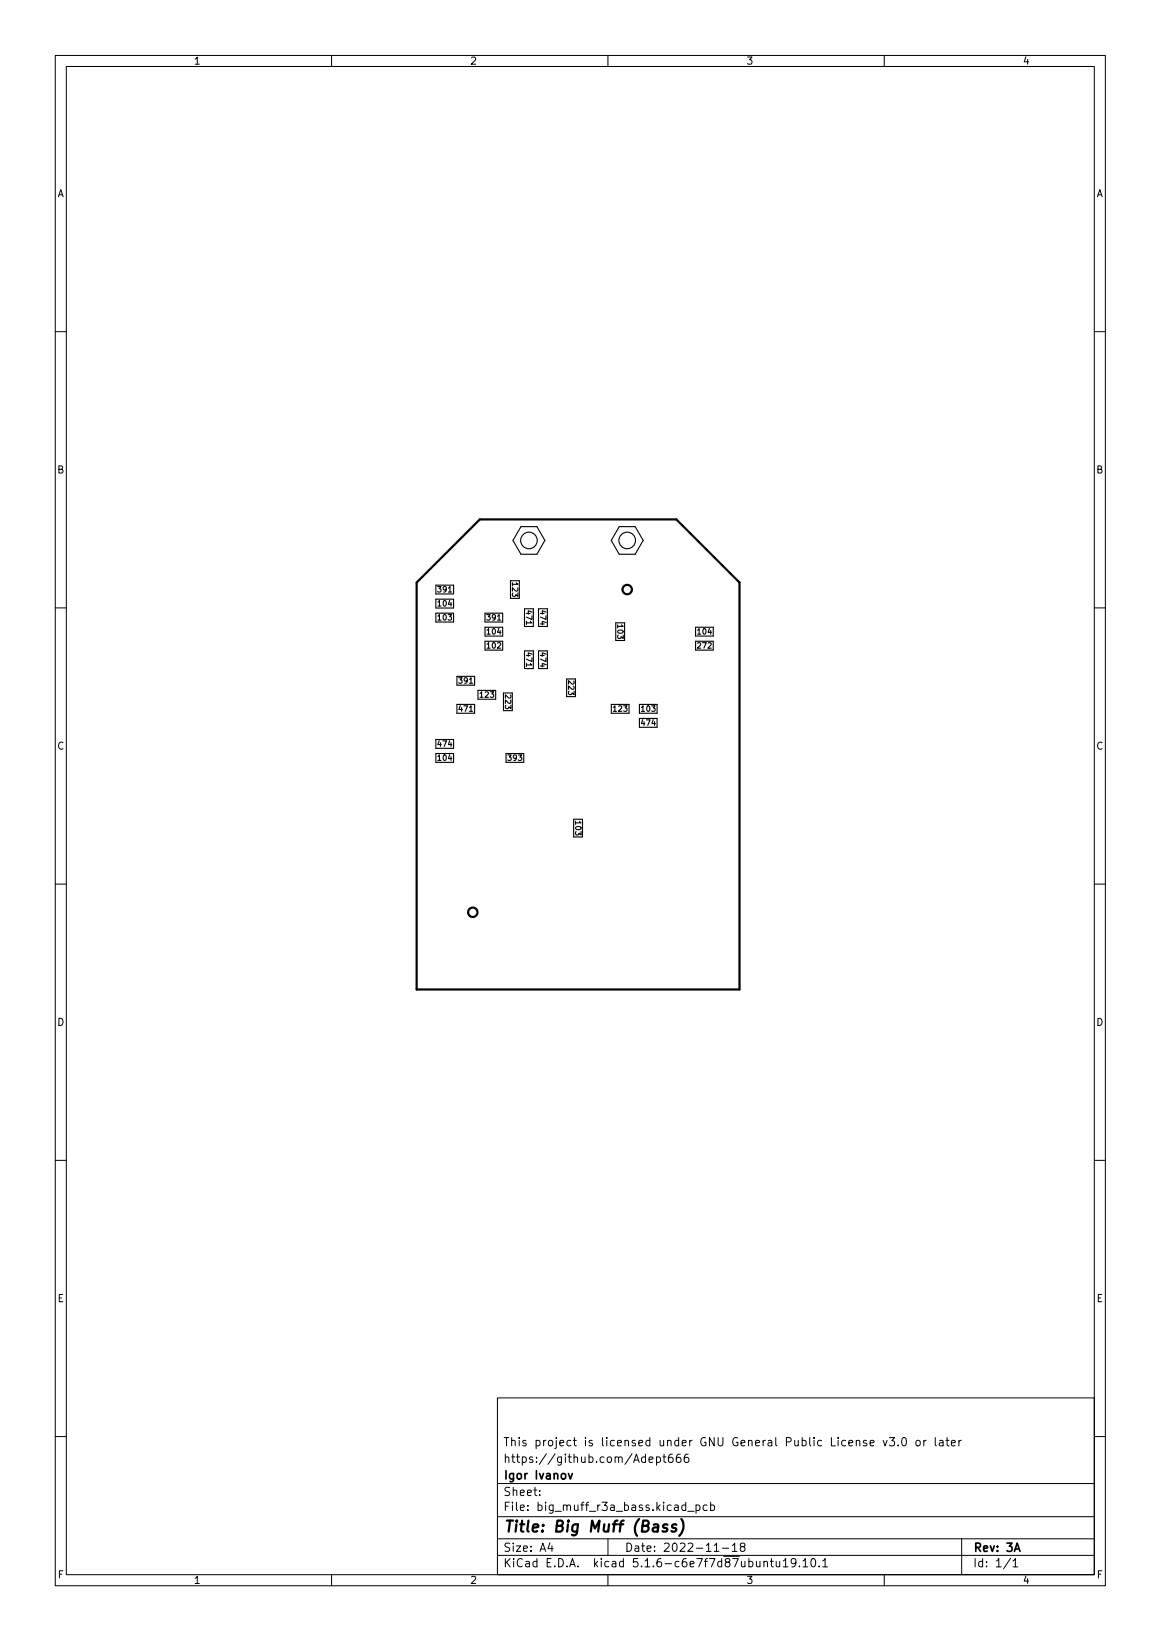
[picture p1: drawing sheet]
<svg xmlns="http://www.w3.org/2000/svg" width="210mm" height="297mm" viewBox="0 0 210 297" stroke-linecap="round" stroke-linejoin="round" font-family="sans-serif">
<defs><g id="words">
<text font-size="2.8" x="91" y="277.3">Title: Big Muff (Bass)</text>
<g font-size="2.1">
<text x="91" y="261.8">This project is licensed under GNU General Public License v3.0 or later</text>
<text x="91" y="267.8">Igor Ivanov</text>
<text x="91" y="264.8">https://github.com/Adept666</text>
<text x="91" y="273.5">File: big_muff_r3a_bass.kicad_pcb</text>
<text x="91" y="270.8">Sheet:</text>
<text x="91" y="280.9">Size: A4</text>
<text x="113" y="280.9">Date: 2022-11-18</text>
<text x="176" y="280.9">Rev: 3A</text>
<text x="91" y="283.7">KiCad E.D.A. kicad 5.1.6-c6e7f7d87ubuntu19.10.1</text>
<text x="176" y="283.7">Id: 1/1</text>
</g>
<g font-size="1.8">
<text x="35" y="11.7">1</text>
<text x="85" y="11.7">2</text>
<text x="135" y="11.7">3</text>
<text x="185" y="11.7">4</text>
<text x="10.3" y="35.7">A</text>
<text x="198.4" y="35.7">A</text>
<text x="10.3" y="85.7">B</text>
<text x="198.4" y="85.7">B</text>
<text x="10.3" y="135.7">C</text>
<text x="198.4" y="135.7">C</text>
<text x="10.3" y="185.7">D</text>
<text x="198.4" y="185.7">D</text>
<text x="10.4" y="235.7">E</text>
<text x="198.4" y="235.7">E</text>
<text x="10.4" y="285.7">F</text>
<text x="35" y="286.7">1</text>
<text x="85" y="286.7">2</text>
<text x="135" y="286.7">3</text>
<text x="185" y="286.7">4</text>
<text x="198.5" y="285.7">F</text>
</g>
<g font-size="1.4">
<text x="79.3" y="107.2">391</text>
<text x="92.7" y="105.6" transform="rotate(90 92.7 105.6)">123</text>
<text x="79.3" y="109.8">104</text>
<text x="79.3" y="112.3">103</text>
<text x="88.2" y="112.3">391</text>
<text x="95.2" y="110.6" transform="rotate(90 95.2 110.6)">471</text>
<text x="97.7" y="110.6" transform="rotate(90 97.7 110.6)">474</text>
<text x="111.7" y="113.2" transform="rotate(90 111.7 113.2)">103</text>
<text x="88.2" y="117.4">102</text>
<text x="88.2" y="114.8">104</text>
<text x="95.2" y="118.3" transform="rotate(90 95.2 118.3)">471</text>
<text x="97.7" y="118.3" transform="rotate(90 97.7 118.3)">474</text>
<text x="126.3" y="114.8">104</text>
<text x="126.3" y="117.4">272</text>
<text x="83.1" y="123.7">391</text>
<text x="91.4" y="125.9" transform="rotate(90 91.4 125.9)">223</text>
<text x="102.8" y="123.3" transform="rotate(90 102.8 123.3)">223</text>
<text x="83.1" y="128.8">471</text>
<text x="86.9" y="126.3">123</text>
<text x="111.1" y="128.8">123</text>
<text x="116.1" y="128.8">103</text>
<text x="116.1" y="131.3">474</text>
<text x="79.3" y="135.2">474</text>
<text x="79.3" y="137.7">104</text>
<text x="92" y="137.7">393</text>
<text x="104.1" y="148.7" transform="rotate(90 104.1 148.7)">103</text>
</g>
</g></defs>
<g fill="none" stroke="#000" stroke-width=".18">
<path d="M10 10h190v277h-190zM12 12h186v273h-186zM60 10v2M110 10v2M160 10v2M10 60h2M198 60h2M10 110h2M198 110h2M10 160h2M198 160h2M10 210h2"/>
<path d="M198 210h2M90 253h108v32h-108zM10 260h2M90 278.5h108M90 274.5h108M90 268.5h108M97.7 270.6v.1M97.7 269.8v.1M99.5 279.2l-.3 1.1h.9M99.9 279.8v1M110 278.5v3M117.4 264.2l.8-.1-.1-.3-.4-.1-.3 .2 .1 .7h.6"/>
<path d="M118.8 263.8l.4-.1 .3 .3v.4l-.1 .2h-.6M118.8 263.7v1.5M119.9 263.7h.6M120.2 263.2v1.3l.3 .2M121.7 263.2a.59 .59 0 0 0-.8 .7v.5l.2 .2 .4 .1 .2-.1 .1-.5-.1-.2-.5-.1-.3 .3M123.1 263.2a.59 .59 0 0 0-.7 .7v.5l.1 .2 .4 .1 .3-.1v-.5l-.1-.2-.4-.1-.3 .3M124.1 272.5l-.4-.1-.3 .3v.4l.1 .2h.6M124.1 271.9v1.5M124.4 273.6h1.2M124.5 263.2a.59 .59 0 0 0-.7 .7v.5l.1 .2 .5 .1 .2-.1 .1-.5-.2-.2-.4-.1-.3 .3M125.9 272.5l.5-.1 .3 .3v.4l-.2 .2h-.6M125.9 272.4v1.5"/>
<path d="M127.9 272.5l-.4-.1-.3 .3v.4l.2 .2h.5M128.6 272.5l.4-.1 .3 .3v.4l-.1 .2h-.6M128.6 271.9v1.5M132.5 279.7l.4-.4v1.5M134.2 280l-.3-.3 .1-.2 .2-.2 .5 .1 .1 .2-.1 .2-.6 .2-.2 .2 .1 .5 .2 .1h.3l.3-.3-.1-.4-.2-.1M157.4 261.2l.8-.1-.1-.3-.4-.1-.3 .2 .1 .7h.6M159.8 260.7l.4 1 .3-1M160.9 260.2h1l-.5 .6 .4 .1v.7l-.2 .1h-.4l-.3-.1M162.5 261.6v.1M163.3 260.4l.2-.2a.8 .8 0 0 1 .5 .8 .8 .8 0 0 1-.5 .7l-.2-.1-.1-.5zM165.9 260.8l.3-.1 .3 .3v.4l-.3 .3-.3-.1-.2-.2v-.4zM167.2 260.7v1"/>
<path d="M167.6 260.7l-.3 .1-.1 .2M169.2 260.2v1.3l.2 .2M170 260.8h.6l.1 .9M170.7 261.1h-.5a.29 .29 0 0 0-.3 .3 .29 .29 0 0 0 .3 .3l.5-.1M171.2 260.7h.5M171.4 260.2v1.3l.3 .2M172.2 261.2l.7-.1-.1-.3-.4-.1-.2 .2v.7h.6M173.5 260.7v1M173.9 260.7l-.2 .1-.2 .2M174 278.5v6.5M198 260h2M60 285v2"/>
<path d="M90 281.5h108M110 285v2M129.2 280.8h.9M130.7 280.2h1.2M132.5 280.8h.9M138.2 282.8l.2-.2 .4 .1 .1 .9M139.4 282.6h.5M139.6 282.1v1.3l.3 .2M140.4 282.6l.1 .9 .4 .1 .2-.1M141.1 282.6v1M141.7 282.5l.5-.4v1.5M141.7 283.6h.9"/>
<path d="M144 282.8l-.3 .2h-.4l-.1-.2 .1-.6 .4-.1 .2 .2a.99 .99 0 0 1-.3 1.3h-.3M144.7 283.5v.1M145.3 282.5l.4-.4v1.5M145.3 283.6h.9M146.9 282.2l.2-.1a.8 .8 0 0 1 .5 .8 .8 .8 0 0 1-.5 .7 1 1 0 0 1-.2-1.4zM148.2 283.5v.1M148.9 282.5l.4-.4v1.5M148.9 283.6h.8M160 285v2M182.9 282l-1.3 2M183.3 282.5l.4-.4v1.5M183.3 283.6h.9"/>
</g>
<path d="M102.8 266.7l.4 1 .4-1M183.6 280.8l.5-1.5 .5 1.5" fill="none" stroke="#000" stroke-width=".3"/>
<g fill="none" stroke="#000" stroke-width=".4">
<path d="M75.4 105.4l11.4-11.4h35.6l11.4 11.4v73.7h-58.4zM120.8 276a.49 .49 0 0 0-.8 .3v.2l.5 .1 .3 .3-.4 .3-.5-.1M122.4 276a.49 .49 0 0 0-.8 .3l.2 .3 .5 .1 .1 .2-.4 .3-.5-.1M123.3 275a2.32 2.32 0 0 1-.4 3"/>
<circle cx="113.5" cy="106.7" r=".85"/>
<circle cx="85.5" cy="165.1" r=".85"/>
</g>
<g fill="none" stroke="#000" stroke-width=".2">
<path d="M94.3 95.3h2.9l1.4 2.5-1.4 2.5h-2.9l-1.5-2.5zM112 95.3h2.9l1.5 2.5-1.5 2.5h-2.9l-1.4-2.5zM78.9 111h3.2v1.6h-3.2zM78.9 105.9h3.2v1.6h-3.2M82.1 108.5h-3.2v1.6h3.2M87.8 111h3.2v1.6h-3.2M87.8 116.1h3.2v1.6h-3.2zM91 113.5h-3.2v1.6h3.2M92.4 105.1h1.6v3.2h-1.6zM94.9 110.2v3.2h1.6v-3.2M94.9 117.8v3.2h1.6v-3.2M97.4 110.2v3.2"/>
<path d="M97.4 117.8v3.2M99 110.2v3.2M99 117.8v3.2M111.4 112.7h1.6v3.2h-1.6zM125.9 116.1h3.2v1.6h-3.2M129.1 113.5h-3.2v1.6h3.2M78.9 135.5h3.2M78.9 133.9h3.2M82.1 136.4h-3.2v1.6h3.2M82.7 122.4h3.2v1.6h-3.2M82.7 127.5h3.2v1.6h-3.2M86.5 125h3.2v1.6h-3.2z"/>
<path d="M91.1 125.4v3.2h1.6v-3.2M91.6 136.4h3.2v1.6h-3.2M102.5 122.9v3.2h1.6v-3.2M110.6 127.5h3.2v1.6h-3.2zM115.7 127.5h3.2v1.6h-3.2zM115.7 130h3.2M115.7 131.6h3.2M103.8 148.3h1.6v3.2h-1.6z"/>
<circle cx="95.7" cy="97.8" r="1.5"/>
<circle cx="113.5" cy="97.8" r="1.5"/>
</g>
<use href="#words"/>
</svg>
